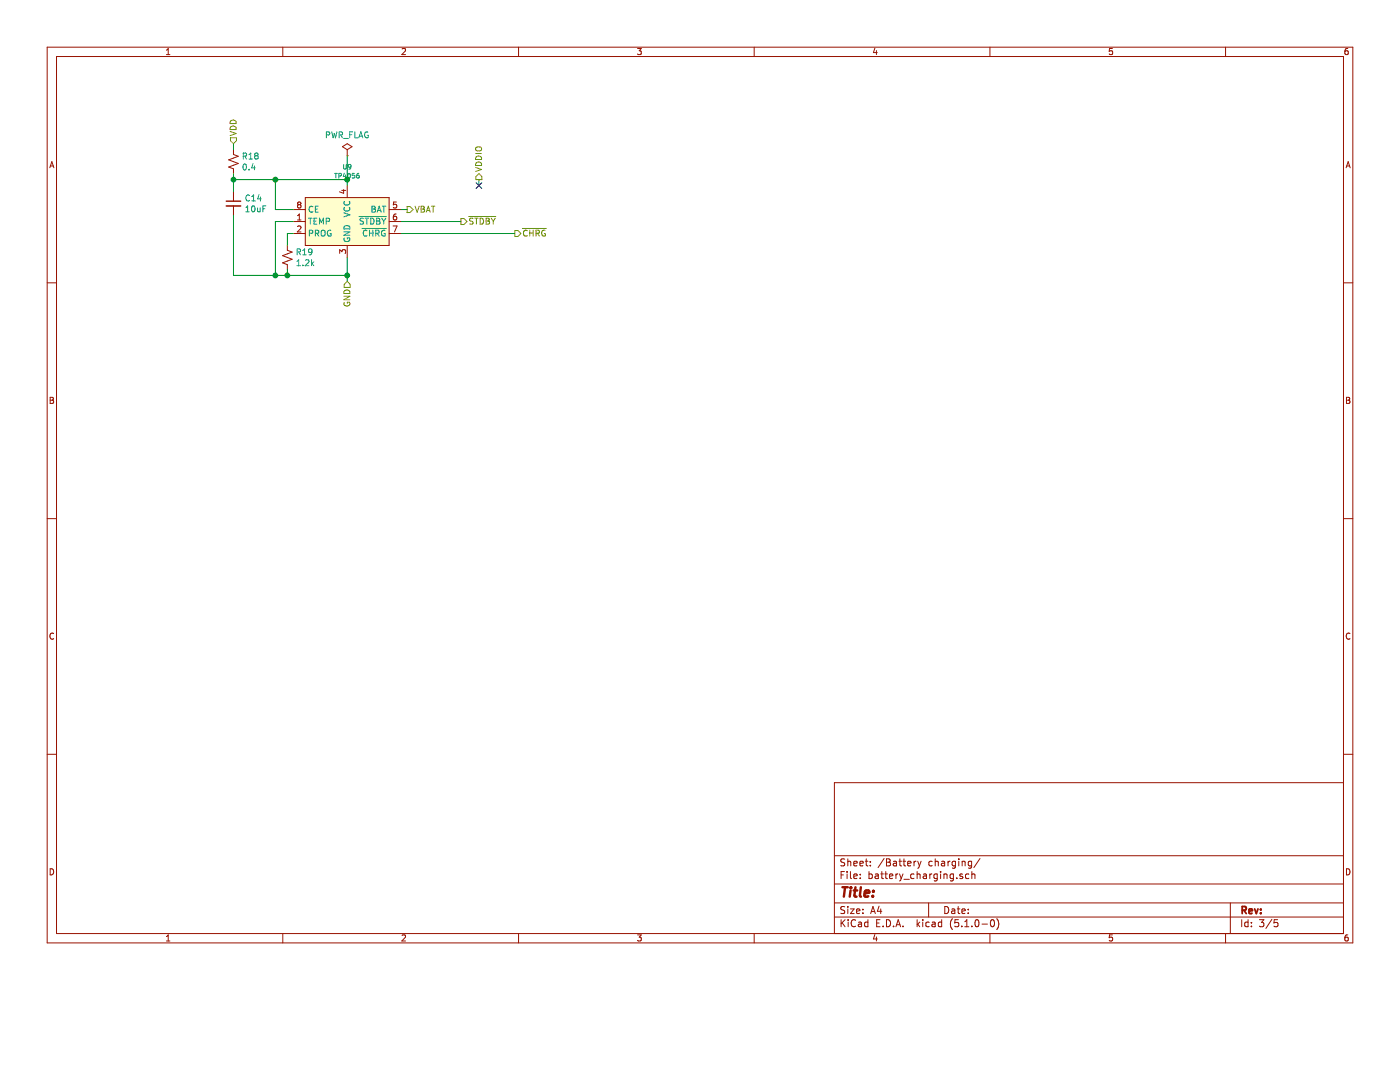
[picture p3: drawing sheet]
<svg xmlns="http://www.w3.org/2000/svg" width="279mm" height="216mm" viewBox="0 0 279 216" stroke-linecap="round" stroke-linejoin="round" font-family="sans-serif">
<path d="M60.9 39.4h16.8v9.6h-16.8z" fill-rule="evenodd" fill="#fffecd" stroke="#fffecd" stroke-width=".2"/>
<g fill="none" stroke="#981200" stroke-width=".2">
<path d="M9.4 9.4h260.6v178.7h-260.6zM11.3 11.3h256.8v175h-256.8zM33.2 10.9h.7M33.2 10l.4-.3v1.2M56.4 9.4v1.9M80.2 9.8l.5-.1 .2 .3-.7 .9h.7M103.5 9.4v1.9M127.2 9.7h.8l-.4 .4 .3 .2v.5l-.1 .1-.6-.1M150.5 9.4v1.9M174.6 9.6l-.3 .9h.8M174.9 10.1v.8M197.6 9.4v1.9"/>
<path d="M222 9.7h-.6v.6l.6-.1v.6l-.2 .1-.4-.1M244.6 9.4v1.9M269 9.7h-.4l-.1 .3-.1 .7 .2 .2 .4-.1v-.6l-.4-.1-.2 .3M9.9 33.5l.4-1.2 .5 1.2M10 33.1h.6M46.6 29.9v.9l1 .4-2 .7 2 .7-2 .7 1 .4v.9M46.6 38.2v1.9M60.9 39.4h16.8v9.6h-16.8zM68.2 38h.8M68.3 29.3l1-.6 1 .6-1 .6zM68.6 37.8v.8l-.9-.3M69.3 31.1h.1"/>
<path d="M69.3 29.9v1.2M69.3 37v2.4M268.6 33.5l.5-1.2 .4 1.2M268.7 33.1h.6M9.4 56.4h1.9M46.6 41.1v1.9M57.3 49v.9l1 .4-1.9 .7 1.9 .7-1.9 .7 .9 .4v1M58.5 44.2h2.4M58.5 46.6h2.4M58.5 41.8h2.4M59.4 43.9h.7M59.4 43l.3-.3v1.2"/>
<path d="M59.4 45.2l.4-.1 .3 .3-.8 .9h.8M59.6 40.8l-.2-.2 .2-.3h.2l.3 .2-.3 .3M59.6 40.8l-.2 .3v.2l.2 .2h.4l.1-.2v-.2l-.3-.3M59.6 40.8h.2M67.8 50.6v-.8l.4 .4 .2-.3 .4-.1 .2 .3-.1 .5M69.3 49v2.4M77.7 44.2h2.3M77.7 46.6h2.3M77.7 41.8h2.3M78.4 45.1h.8l-.5 1.2M79.1 42.7h-.2a.74 .74 0 0 0-.2 1.2l.4-.1 .1-.4-.3-.2h-.2l-.2 .2M79.1 40.3h-.5l-.1 .6 .4-.1 .3 .2v.3l-.3 .2-.4-.1"/>
<path d="M268.1 56.4h1.9M10 79.3h.4l.3 .2-.3 .4 .3 .2-.2 .4h-.5zM10 79.9h.4M268.7 79.3h.4l.3 .2-.3 .4 .3 .2-.2 .4h-.5zM268.7 79.9h.4M9.4 103.5h1.9M268.1 103.5h1.9M10.7 126.4a.54 .54 0 0 0-.7 .5 .54 .54 0 0 0 .7 .5M269.4 126.4a.54 .54 0 0 0-.7 .5 .54 .54 0 0 0 .7 .5M9.4 150.5h1.9M268.1 156.2h-101.6v30.1M268.1 150.5h1.9"/>
<path d="M10 173.4a.62 .62 0 0 1 .7 .6 .62 .62 0 0 1-.7 .6zM166.5 176.4h101.6M166.5 170.8h101.6M167.9 174.6h.4M168.5 173.9h-.6v1.4M168.6 171.4h-.5l-.3 .2 .1 .4 .6 .3v.4l-.2 .1-.5-.1M169.1 173.9v.1M169.1 174.4v.9M169.2 171.4v1.4M169.2 172l.2-.1h.3l.1 .9M169.7 173.9v1.2l.2 .2M170.4 174.9l.7-.2-.1-.2-.4-.1-.2 .2 .1 .6h.5"/>
<path d="M170.4 172.3l.7-.1-.1-.3h-.4l-.2 .1 .1 .7h.5M171.6 172.3l.7-.1-.1-.3h-.4l-.2 .1 .1 .7h.5M171.7 175.2v.1M171.7 174.5v.1M172.7 171.9h.5M172.9 171.4v1.2l.3 .2M173.4 174.5l.4-.1 .3 .2-.1 .6-.2 .1-.4-.1M173.4 173.9v1.4M173.7 172.7v.1M173.7 171.9v.1M174.7 174.5h.5l.1 .8M175.3 174.7l-.7 .3 .2 .3 .5-.1"/>
<path d="M175.8 174.4h.5M176 173.9v1.2l.3 .2M176.4 171.3l-1.2 1.8M176.6 174.4h.5M176.8 173.9v1.2l.3 .2M176.9 171.4h.5l.3 .2-.3 .4 .3 .2v.3l-.3 .3h-.5zM176.9 172h.5M177.5 174.9l.7-.2-.1-.2-.4-.1-.2 .2 .1 .6h.5M178.3 171.9h.6v.9M178.8 174.4v.9M178.9 172.2l-.5 .1-.1 .1 .1 .4 .5-.1M179.2 174.4l-.4 .2"/>
<path d="M179.4 171.9h.5M179.5 174.4l.4 .9M179.6 171.4v1.2l.3 .2M179.9 175.3l-.4 .5M180.2 174.4l-.3 .9M180.2 171.9h.5M180.4 175.5h1.1M180.4 171.4v1.2l.3 .2M181.1 172.3l.7-.1-.1-.3h-.4l-.2 .1 .1 .7h.5M182.4 174.5l-.4-.1-.3 .2 .1 .6 .2 .1 .4-.1M182.4 171.9v.9M182.8 171.9l-.4 .2"/>
<path d="M183 173.9v1.4M183 174.5l.2-.1 .4 .1v.8M183.2 171.9l.3 .9M183.5 172.8l-.3 .5M183.8 171.9l-.3 .9M184.3 174.5h.5l.1 .8M184.9 174.7l-.7 .3 .2 .3 .5-.1M185.6 174.4v.9M186 174.4l-.4 .2M186 171.9h-.4l-.2 .2 .1 .6h.5M186.6 171.4v1.4M186.6 172l.3-.1h.3l.1 .9"/>
<path d="M187 174.5l-.4-.1-.2 .2v.6l.2 .1 .4-.1M187 174.4v1.1l-.2 .3-.4-.1M187.7 173.9v.1M187.7 174.4v.9M187.9 171.9h.6v.9M188.4 174.5l.2-.1 .3 .1 .1 .8M188.4 174.4v.9M188.5 172.2l-.4 .1-.2 .1 .2 .4 .4-.1M189.2 171.9v.9M189.6 171.9l-.4 .2M190.3 174.5l-.4-.1-.3 .2 .1 .6h.6M190.3 174.4v1.1l-.3 .3-.3-.1"/>
<path d="M190.7 171.9h-.4l-.3 .2 .1 .6h.6M190.7 171.9v1.1l-.3 .3-.3-.1M190.9 175.2v.1M191.3 171.4v.1M191.3 171.9v.9M192 172l.2-.1h.3l.1 .9M192 171.9v.9M192.1 174.5l-.3-.1-.3 .2 .1 .2 .5 .1v.3h-.6M193.4 174.5l-.5-.1-.2 .2 .1 .6 .1 .1 .5-.1M193.9 171.9h-.4l-.3 .2 .1 .6 .2 .1 .4-.1M193.9 171.9v1.1l-.3 .3-.3-.1M194 173.9v1.4"/>
<path d="M194 174.5l.2-.1 .3 .1 .1 .8M195.6 171.3l-1.2 1.8M268.7 173.4a.62 .62 0 0 1 .7 .6 .62 .62 0 0 1-.7 .6zM33.2 186.9l.4-.4v1.3M33.2 187.8h.7M56.4 186.3v1.8M80.2 186.6l.5-.1 .2 .4-.7 .9h.7M103.5 186.3v1.8M127.2 186.5h.8l-.4 .5 .3 .1v.5l-.1 .2-.6-.2M150.5 186.3v1.8M166.5 183h101.6M166.5 180.2h101.6"/>
<path d="M167.9 183.5v1.4M168.1 184.1l.5 .8M168.6 181l-.5-.1-.3 .2 .1 .4 .6 .3v.4l-.2 .1-.5-.1M168.6 183.5l-.7 .8M169.2 180.9v.1M169.2 181.4v.9M169.3 183.5v.2M169.3 184v.9M169.7 181.4h.8l-.8 .9h.8M170.7 183.7a.56 .56 0 0 0-.7-.1 .56 .56 0 0 0-.1 .7 .53 .53 0 0 0 .2 .6 .53 .53 0 0 0 .6-.1M170.9 181.8l.7-.1-.1-.3h-.4l-.2 .2 .1 .6h.5M171.3 184.1h.6v.8"/>
<path d="M171.9 184.3l-.4 .1-.2 .2 .2 .3 .4-.1M172.2 182.2v.1M172.2 181.4v.2M173.2 184.1l-.4-.1-.3 .3 .1 .5 .2 .1 .4-.1M173.2 183.5v1.4M173.8 182.3l.4-1.4 .5 1.4M173.9 181.9h.7M174.6 186.5l-.3 .9h.8M174.9 187v.8M175 184.2h.4M175.4 180.8l-.3 1h.9M175.6 183.5h-.6v1.4h.6"/>
<path d="M175.8 181.4v.9M176.2 184.8v.1M176.9 183.5a.71 .71 0 0 1 .8 .7 .71 .71 0 0 1-.8 .7zM178.3 184.8v.1M178.8 184.9l.5-1.4 .4 1.4M178.9 184.5h.7M180.2 184.8v.1M183 183.5v1.4M183.2 184.4l.4 .5M183.6 184l-.6 .5M184.2 183.5v.2M184.2 184v.9"/>
<path d="M185.3 180.2v2.8M185.4 184.1l-.4-.1-.2 .3v.5l.2 .1 .4-.1M186 184.1h.6v.8M186.6 184.3l-.6 .3 .2 .3 .4-.1M187.9 184.1l-.4-.1-.2 .3v.5l.2 .1 .4-.1M187.9 183.5v1.4M188.6 180.9a.71 .71 0 0 1 .7 .7 .71 .71 0 0 1-.7 .7zM190 181.4h.5l.1 .9M190.1 183.3a1.61 1.61 0 0 0 0 2.2M190.6 181.7l-.5 .1-.2 .2 .2 .3 .5-.1M191 181.4h.6M191.2 180.9v1.2l.4 .2"/>
<path d="M191.3 183.5h-.7l-.1 .7 .7-.1 .1 .2v.5l-.2 .1-.6-.1M191.9 184.8v.1M192 181.8l.6-.1v-.3h-.4l-.2 .2v.6h.6M192.5 184.9h.9M192.5 183.9l.4-.4v1.4M193.2 182.2v.1M193.2 181.4v.2M194 184.8v.1M194.7 183.7l.3-.2a.8 .8 0 0 1-.1 1.4l-.2-.1-.1-.4zM196 184.4h1.1M197.6 186.3v1.8M197.8 183.6l.2-.1a.75 .75 0 0 1 .5 .7 .75 .75 0 0 1-.5 .7 .94 .94 0 0 1-.2-1.3z"/>
<path d="M198.9 183.3a1.61 1.61 0 0 1 0 2.2M222 186.5h-.6v.6l.6-.1v.6l-.2 .2-.4-.2M244.6 186.3v1.8M245.5 180.2v6.1M247.8 183.5v1.4M249.1 184.1l-.4-.1-.3 .3 .1 .5h.6M249.1 183.5v1.4M249.7 184.8v.1M249.7 184.1v.1M251.3 183.5h.9l-.4 .6 .4 .1v.6l-.2 .1-.7-.1M253.8 183.4l-1.2 1.9M255 183.5h-.7l-.1 .7 .7-.1 .2 .2-.1 .5-.2 .1-.6-.1"/>
<path d="M269 186.5l-.4 .1-.1 .2-.1 .7 .2 .3 .4-.2v-.6h-.4l-.2 .2"/>
</g>
<g fill="none" stroke="#009596" stroke-width=".2">
<path d="M48.6 31.2l.5-.1 .1-.4-.6-.2v1.2M48.6 32.8l.2-.1a.63 .63 0 0 1 .4 .6 .63 .63 0 0 1-.4 .6l-.3-.4zM48.8 31.2l.4 .5M49.7 30.9l.3-.4v1.2M49.7 31.7h.7M49.7 33.8v.1M49.8 39a.53 .53 0 0 0-.7 .5 .53 .53 0 0 0 .7 .5M50.3 39.2l.3-.3v1.2M50.5 32.7l-.3 .8h.7M50.8 33.1v.8M51.1 31.1l-.3-.3 .3-.3h.2l.2 .3-.2 .3M51.1 31.1l-.3 .2 .1 .3 .2 .1h.3l.1-.2v-.2l-.2-.2"/>
<path d="M51.1 31.1h.2M51.7 38.9l-.3 .8h.7M52 39.3v.8M65.1 26.9h.6l.1-.5-.7-.1v1.2M66.2 26.3l.3 1.2 .2-.9 .3 .9 .2-1.2M66.8 34.6h.5M67 34.6v.9M67.6 35.1h.5v-.4l-.5-.1v.9M67.7 26.9h.6v-.5l-.6-.1v1.2M68 26.9l.4 .6M68.6 32.8v.8l.1 .1 .4-.1v-.8M68.6 27.6h.9"/>
<path d="M68.7 34.6l-.2 .6h.6M69 34.9v.6M69.5 34.7l.1-.1a.45 .45 0 0 1 .3 .5 .45 .45 0 0 1-.4 .4l-.1-.3zM69.8 26.9h.4M70 33.2l-.1 .2-.4-.2 .1-.3 .3-.1a.61 .61 0 0 1-.1 .9h-.2M70.4 26.3h-.6v1.2M70.8 34.6h-.5v.5l.4-.1 .1 .4-.2 .1-.3-.1M70.8 26.3v1.2h.6M71.6 34.6l-.4 .2v.6l.1 .1 .4-.1-.1-.4h-.3l-.1 .1M71.6 27.5l.4-1.2 .4 1.2M71.7 27.2h.6M73.4 26.4a.55 .55 0 0 0-.6 .5 .55 .55 0 0 0 .6 .6l.1-.5h-.2"/>
<path d="M49.1 42.3h.6M49.1 41.4l.3-.3v1.2M50.3 40.1h.6M50.3 41.2l.2-.1a.63 .63 0 0 1 .4 .6 .63 .63 0 0 1-.4 .6l-.3-.5zM51.4 41.5v.7h.5M51.9 41.5v.8M52.5 41.6h.4M53 41.1h-.5v1.2M59.3 53h.7M59.3 52.2l.3-.4v1.2M59.3 50.3l.6-.1v-.4l-.6-.1v1.1M59.6 50.3l.4 .5"/>
<path d="M60.4 50l.4-.3v1.1M60.4 50.8h.7M60.5 52.9v.1M61 51.9l.4-.1 .2 .4-.7 .8h.7M61.6 43.5h.7M61.7 46.5h.7v-.5l-.7-.1v1.2M61.9 43.5v1.2M62.2 51.8v1.2M62.3 50.2l-.3 .2-.3-.1-.1-.5 .4-.1 .3 .2-.1 .7-.2 .2h-.3M62.3 52.6l.3 .4M62.4 41.3a.53 .53 0 0 0-.7 .4 .53 .53 0 0 0 .7 .5M62.6 52.2l-.4 .5"/>
<path d="M62.7 44.1h.4M62.9 46.5h.7v-.5l-.7-.1v1.2M62.9 41.7h.4M63.2 43.5h-.5v1.2h.5M63.2 46.5l.4 .6M63.5 41.1h-.6v1.2h.6M63.8 44.7v-1.2l.3 .9 .4-.9v1.2M64.1 46.1l.3-.2a.41 .41 0 0 1 .5 .4l-.1 .7-.4 .1-.3-.1zM65.1 44.2l.6-.1v-.4l-.6-.2v1.2M66 46a.54 .54 0 0 0-.7 .5 .54 .54 0 0 0 .8 .5v-.4h-.2M68.6 46.3h1.2l-1.2 .7h1.2M68.6 42.5l1.2 .4-1.2 .4"/>
<path d="M68.7 47.5a.54 .54 0 0 0 .5 .7 .54 .54 0 0 0 .5-.7h-.4v.2M68.7 40.2a.53 .53 0 0 0 .5 .7 .53 .53 0 0 0 .5-.7M68.7 41.4a.53 .53 0 0 0 .5 .7 .53 .53 0 0 0 .5-.7M68.8 45.1a.63 .63 0 0 1 .7-.1 .63 .63 0 0 1 .3 .7h-1.2zM71.6 43.2h5.5M72.3 45.6h4.8M72.5 43.6l-.4-.1-.2 .3 .1 .3 .5 .2v.3l-.2 .1h-.4M72.9 43.5h.7M73.2 46a.53 .53 0 0 0-.7 .1 .53 .53 0 0 0 0 .7l.4 .3 .3-.1M73.2 43.5v1.2M73.7 45.9v1.2M73.7 46.5h.7"/>
<path d="M74 43.5a.6 .6 0 0 1 .7 .6 .6 .6 0 0 1-.7 .6zM74.2 41.1h.4l.3 .3-.3 .3 .3 .2-.2 .4h-.5zM74.2 41.7h.4M74.4 45.9v1.2M75 46.5h.6v-.5l-.6-.1v1.2M75.2 43.5h.4l.2 .3-.2 .3 .2 .2-.2 .4h-.4zM75.2 44.1h.4M75.3 42.3l.4-1.2 .4 1.2M75.3 46.5l.4 .6M75.4 42h.6M76.2 43.5l.4 .7M76.3 41.1h.7"/>
<path d="M76.6 44.2v.5M76.6 41.1v1.2M76.8 46a.54 .54 0 0 0-.7 .5 .54 .54 0 0 0 .8 .5v-.4h-.3M77 43.5l-.4 .7"/>
</g>
<g fill="none" stroke="#969400" stroke-width=".2">
<path d="M45.9 26.2l1.2 .4-1.2 .4M46 27.5h1.2v.6l-.6 .6-.6-.6zM46.1 25.3a.63 .63 0 0 1 .7-.1 .63 .63 0 0 1 .3 .7h-1.2zM46.1 24.1a.63 .63 0 0 1 .7-.1 .63 .63 0 0 1 .3 .7h-1.2zM94.9 33.4l1.2 .4-1.2 .4M94.9 30.6h1.2M95.1 32.4a.63 .63 0 0 1 .7 0 .63 .63 0 0 1 .3 .6h-1.2zM95.1 29.4h.8l.2 .2-.2 .5h-.6a.41 .41 0 0 1-.4-.5zM95.1 31.3a.63 .63 0 0 1 .7-.1 .63 .63 0 0 1 .3 .6h-1.2zM95.6 34.6l.6 .6v.6h-1.2v-.6zM68.6 59.1h1.2l-1.2 .7h1.2M68.7 56.7l.6-.5 .6 .5v.6h-1.2z"/>
<path d="M68.8 58a.62 .62 0 0 1 .7-.1 .62 .62 0 0 1 .3 .7h-1.2zM81.2 41.2h.6l.6 .6-.6 .6h-.6zM82.8 41.1l.4 1.2 .5-1.2M84 41.1l.6 .2 .1 .2-.3 .2 .3 .2-.1 .4h-.6zM84 41.7h.4M85.1 42.3l.4-1.2 .4 1.2M85.2 42h.6M86.1 41.1h.7M86.4 41.1v1.2M92 43.6h.6l.6 .6-.6 .6h-.6zM93.5 43.2h5.4M94.4 43.6l-.4-.1-.2 .2v.3l.5 .2 .1 .3-.2 .2h-.5"/>
<path d="M94.7 43.5h.7M95.1 43.5v1.2M95.8 43.5a.6 .6 0 0 1 .7 .6 .6 .6 0 0 1-.7 .6zM97 43.5l.6 .2v.2l-.2 .2 .3 .2-.1 .4h-.6zM97 44.1h.4M98 43.5l.4 .7M98.4 44.2v.5M98.8 43.5l-.4 .7M102.7 46h.6l.6 .6-.6 .6h-.6zM104.3 45.6h4.8M105.2 46a.53 .53 0 0 0-.7 .5 .53 .53 0 0 0 .7 .5M105.7 45.9v1.2"/>
<path d="M105.7 46.5h.7M106.4 45.9v1.2M107 46.5h.5l.1-.5-.6-.1v1.2M107.3 46.5l.3 .6M108.8 46a.54 .54 0 0 0-.7 .5 .54 .54 0 0 0 .7 .5v-.4h-.2M68.7 60.4a.55 .55 0 0 0 .5 .7 .55 .55 0 0 0 .6-.7l-.5-.1v.2"/>
</g>
<path d="M45.2 41.1h2.8" fill="none" stroke="#981200" stroke-width=".31"/>
<path d="M45.2 40.1h2.8" fill="none" stroke="#981200" stroke-width=".29"/>
<g fill="none" stroke="#009300" stroke-width=".2">
<path d="M46.6 35.8h22.7M46.6 28.7v1.2M46.6 34.6v3.6M55 35.8v6h3.5M69.3 31.1v5.9M95.6 35.8v1.2M46.6 43v12h22.7M57.3 53.8v1.2M58.5 44.2h-3.5v10.8M58.5 46.6h-1.2v2.4M69.3 51.4v4.8M80 41.8h1.2"/>
<path d="M80 46.6h22.7M80 44.2h12"/>
</g>
<path d="M95 36.5l1.2 1.1M96.2 36.5l-1.2 1.1" fill="none" stroke="#011996" stroke-width=".2"/>
<g fill="#009300" stroke="#009300" stroke-width=".2">
<circle cx="55" cy="35.8" r=".48"/>
<circle cx="69.3" cy="55" r=".48"/>
<circle cx="57.3" cy="55" r=".48"/>
<circle cx="55" cy="55" r=".48"/>
<circle cx="46.6" cy="35.8" r=".48"/>
<circle cx="69.3" cy="35.8" r=".48"/>
</g>
<path d="M247.9 181.6h.7l.1-.2-.1-.4-.1-.1h-.6v1.4M248.2 181.6l.5 .7M249.3 181.8l.6-.1v-.3h-.4l-.2 .2v.6h.6M250.4 181.4l.3 .9 .4-.9M251.6 182.2v.1M251.6 181.4v.2" fill="none" stroke="#981200" stroke-width=".36"/>
<path d="M168.1 177h1.1M168.6 177l-.2 1.9M169.7 177.7l-.1 1.2M169.8 177v.2M169.8 177l.1 .1-.1 .1M170.4 177.7h.7M170.7 177l-.2 1.7 .1 .1 .3 .1M171.8 177l-.2 1.7 .2 .2M172.5 178.3l1-.2-.1-.3-.5-.1-.3 .2v.9h.7M174.2 178.8v.1M174.3 177.8h.1l-.1 .1M174.3 177.8v.1" fill="none" stroke="#981200" stroke-width=".48"/>
</svg>
